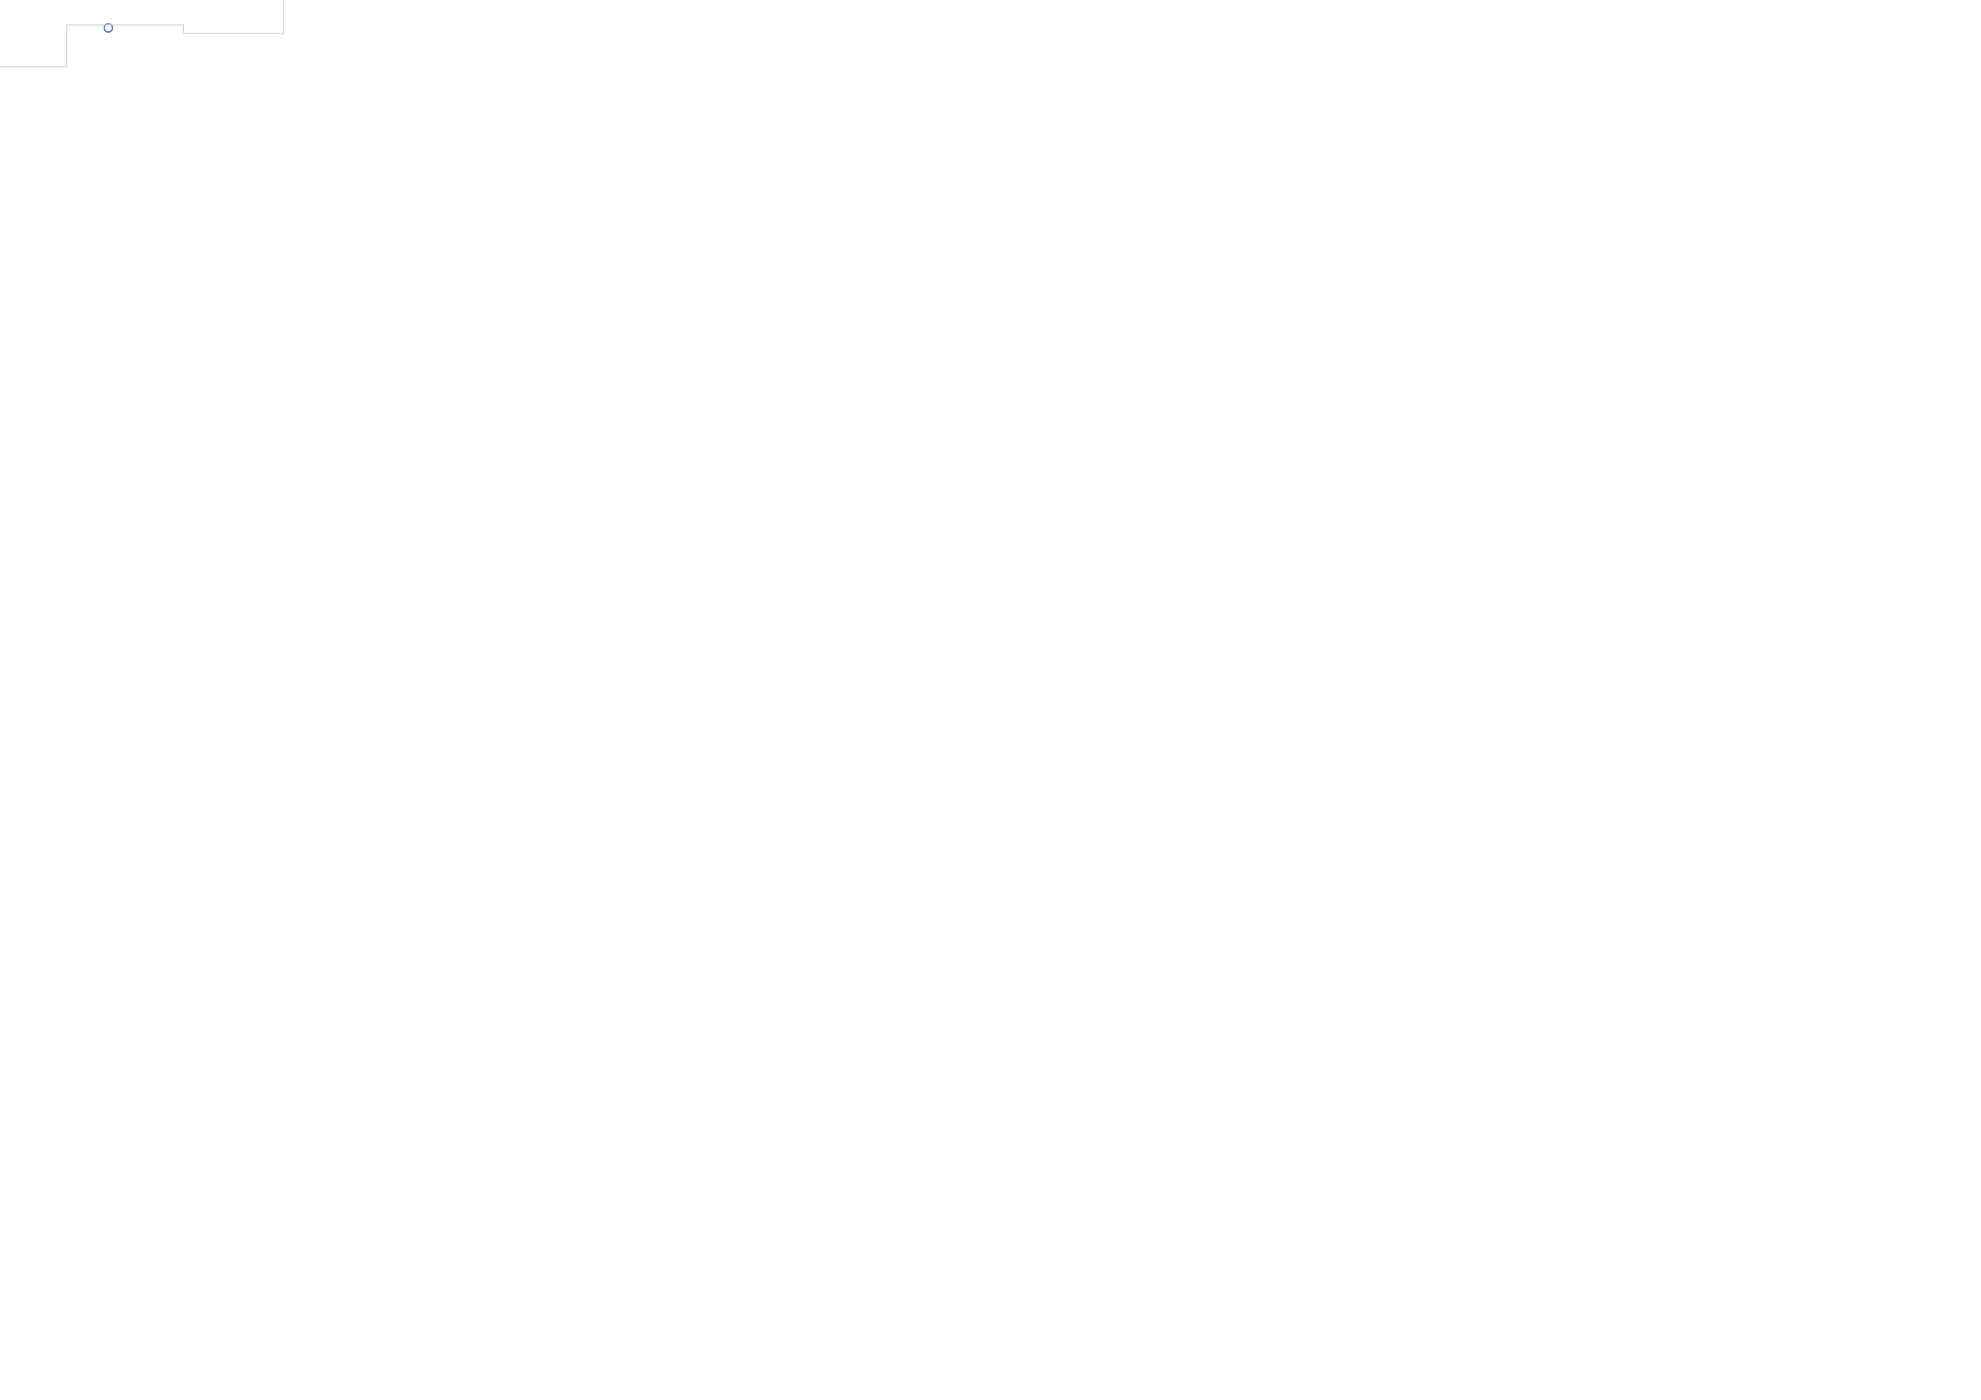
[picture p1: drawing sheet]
<svg xmlns="http://www.w3.org/2000/svg" width="594mm" height="420mm" viewBox="0 0 594 420" stroke-linecap="round" stroke-linejoin="round" font-family="sans-serif">
<circle cx="32.5" cy="8.4" r="1.3" fill="#4d7fc4" stroke="#4d7fc4" stroke-width=".3"/>
<path d="M85 -.1v10.1h-30v-2.5h-35v12.5h-20.1" fill="none" stroke="#d0d2cd" stroke-width=".3"/>
<circle cx="32.5" cy="8.4" r=".85" fill="#fff" stroke="#fff" stroke-width=".3"/>
</svg>
